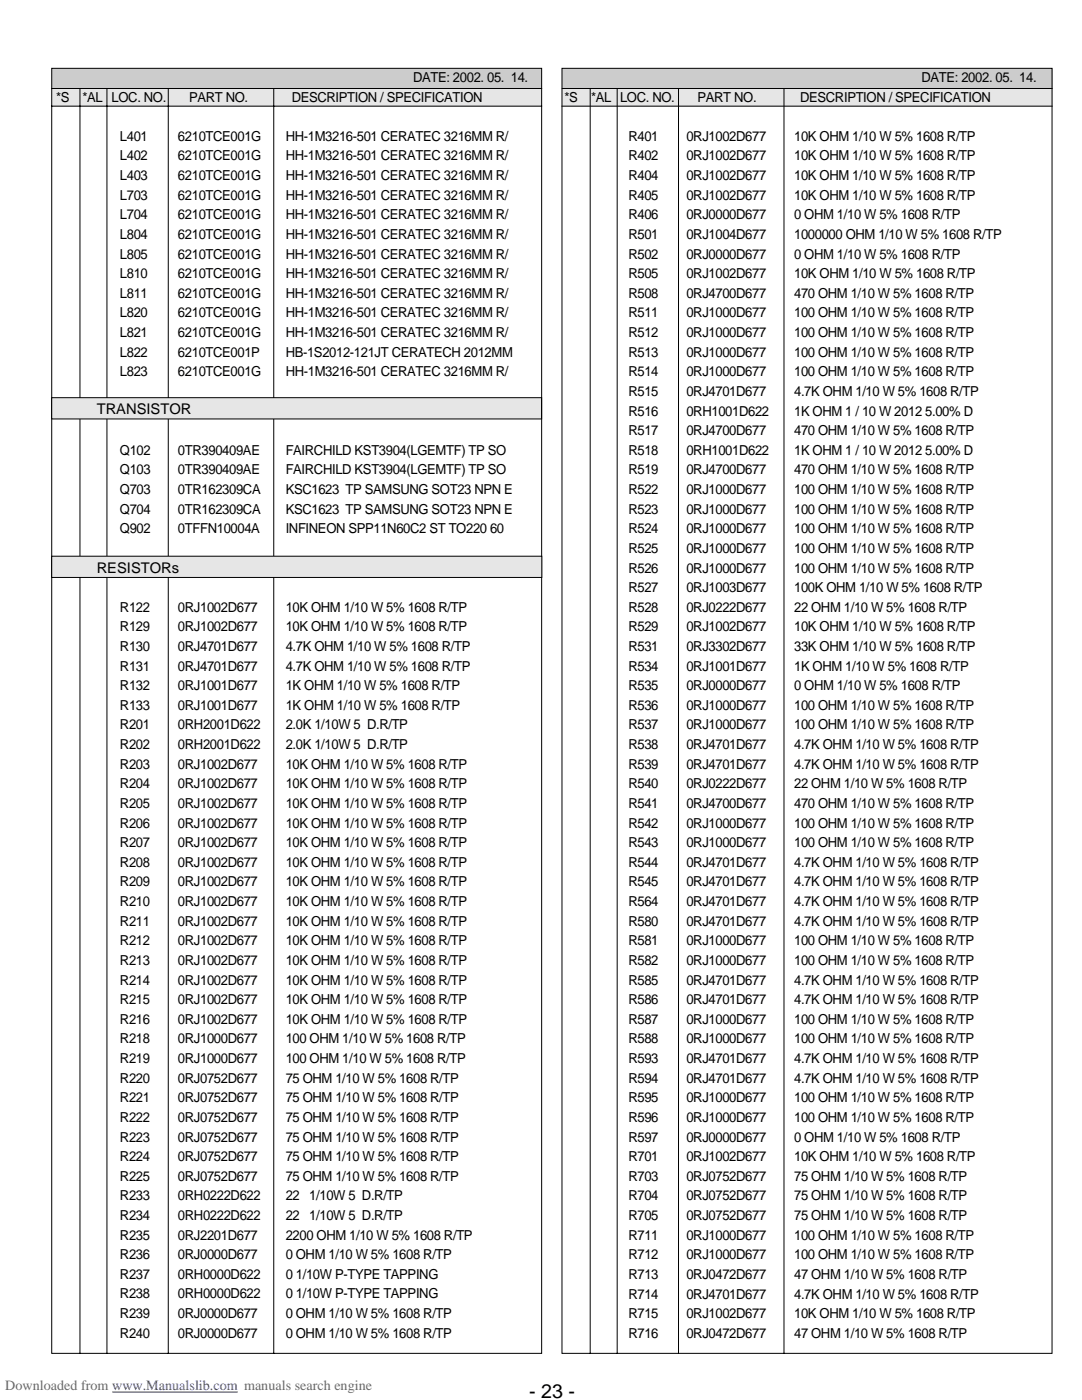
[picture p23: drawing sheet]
<svg xmlns="http://www.w3.org/2000/svg" width="216mm" height="279mm" viewBox="0 0 216 279" stroke-linecap="round" stroke-linejoin="round" font-family="sans-serif">
<defs><g id="words">
<text font-size="3.9" x="105.6" y="279">- 23 -</text>
<g font-size="2.9">
<text x="19.3" y="82.6">TRANSISTOR</text>
<text x="19.3" y="114.3">RESISTORs</text>
</g>
<text font-size="2.8" fill="#696969" x="1.1" y="277.4">Downloaded from www.Manualslib.com manuals search engine</text>
<g font-size="2.7">
<text x="82.4" y="16.4">DATE: 2002. 05. 14.</text>
<text x="183.9" y="16.4">DATE: 2002. 05. 14.</text>
<text x="11.2" y="20.3">*S</text>
<text x="16.5" y="20.3">*AL LOC. NO.</text>
<text x="37.7" y="20.3">PART NO.</text>
<text x="58.2" y="20.3">DESCRIPTION / SPECIFICATION</text>
<text x="112.6" y="20.3">*S</text>
<text x="117.9" y="20.3">*AL LOC. NO.</text>
<text x="139.2" y="20.3">PART NO.</text>
<text x="159.7" y="20.3">DESCRIPTION / SPECIFICATION</text>
<text x="23.9" y="28.1">L401</text>
<text x="35.5" y="28.1">6210TCE001G</text>
<text x="57" y="28.1">HH-1M3216-501 CERATEC 3216MM R/</text>
<text x="125.4" y="28.1">R401</text>
<text x="137" y="28.1">0RJ1002D677</text>
<text x="158.5" y="28.1">10K OHM 1/10 W 5% 1608 R/TP</text>
<text x="23.9" y="32">L402</text>
<text x="23.9" y="35.9">L403</text>
<text x="35.5" y="32">6210TCE001G</text>
<text x="35.5" y="35.9">6210TCE001G</text>
<text x="57" y="32">HH-1M3216-501 CERATEC 3216MM R/</text>
<text x="57" y="35.9">HH-1M3216-501 CERATEC 3216MM R/</text>
<text x="125.4" y="32">R402</text>
<text x="125.4" y="35.9">R404</text>
<text x="137" y="32">0RJ1002D677</text>
<text x="137" y="35.9">0RJ1002D677</text>
<text x="158.5" y="32">10K OHM 1/10 W 5% 1608 R/TP</text>
<text x="158.5" y="35.9">10K OHM 1/10 W 5% 1608 R/TP</text>
<text x="23.9" y="39.9">L703</text>
<text x="35.5" y="39.9">6210TCE001G</text>
<text x="57" y="39.9">HH-1M3216-501 CERATEC 3216MM R/</text>
<text x="125.4" y="39.9">R405</text>
<text x="137" y="39.9">0RJ1002D677</text>
<text x="158.5" y="39.9">10K OHM 1/10 W 5% 1608 R/TP</text>
<text x="23.9" y="43.8">L704</text>
<text x="23.9" y="47.7">L804</text>
<text x="35.5" y="43.8">6210TCE001G</text>
<text x="35.5" y="47.7">6210TCE001G</text>
<text x="57" y="43.8">HH-1M3216-501 CERATEC 3216MM R/</text>
<text x="57" y="47.7">HH-1M3216-501 CERATEC 3216MM R/</text>
<text x="125.4" y="43.8">R406</text>
<text x="125.4" y="47.7">R501</text>
<text x="137" y="43.8">0RJ0000D677</text>
<text x="137" y="47.7">0RJ1004D677</text>
<text x="158.5" y="43.8">0 OHM 1/10 W 5% 1608 R/TP</text>
<text x="158.5" y="47.7">1000000 OHM 1/10 W 5% 1608 R/TP</text>
<text x="23.9" y="51.6">L805</text>
<text x="35.5" y="51.6">6210TCE001G</text>
<text x="57" y="51.6">HH-1M3216-501 CERATEC 3216MM R/</text>
<text x="125.4" y="51.6">R502</text>
<text x="137" y="51.6">0RJ0000D677</text>
<text x="158.5" y="51.6">0 OHM 1/10 W 5% 1608 R/TP</text>
<text x="23.9" y="55.5">L810</text>
<text x="23.9" y="59.4">L811</text>
<text x="35.5" y="55.5">6210TCE001G</text>
<text x="35.5" y="59.4">6210TCE001G</text>
<text x="57" y="55.5">HH-1M3216-501 CERATEC 3216MM R/</text>
<text x="57" y="59.4">HH-1M3216-501 CERATEC 3216MM R/</text>
<text x="125.4" y="55.5">R505</text>
<text x="125.4" y="59.4">R508</text>
<text x="137" y="55.5">0RJ1002D677</text>
<text x="137" y="59.4">0RJ4700D677</text>
<text x="158.5" y="55.5">10K OHM 1/10 W 5% 1608 R/TP</text>
<text x="158.5" y="59.4">470 OHM 1/10 W 5% 1608 R/TP</text>
<text x="23.9" y="63.3">L820</text>
<text x="35.5" y="63.3">6210TCE001G</text>
<text x="57" y="63.3">HH-1M3216-501 CERATEC 3216MM R/</text>
<text x="125.4" y="63.4">R511</text>
<text x="137" y="63.4">0RJ1000D677</text>
<text x="158.5" y="63.4">100 OHM 1/10 W 5% 1608 R/TP</text>
<text x="23.9" y="67.3">L821</text>
<text x="23.9" y="71.2">L822</text>
<text x="35.5" y="67.3">6210TCE001G</text>
<text x="35.5" y="71.2">6210TCE001P</text>
<text x="57" y="67.3">HH-1M3216-501 CERATEC 3216MM R/</text>
<text x="57" y="71.2">HB-1S2012-121JT CERATECH 2012MM</text>
<text x="125.4" y="67.3">R512</text>
<text x="125.4" y="71.2">R513</text>
<text x="137" y="67.3">0RJ1000D677</text>
<text x="137" y="71.2">0RJ1000D677</text>
<text x="158.5" y="67.3">100 OHM 1/10 W 5% 1608 R/TP</text>
<text x="158.5" y="71.2">100 OHM 1/10 W 5% 1608 R/TP</text>
<text x="23.9" y="75.1">L823</text>
<text x="35.5" y="75.1">6210TCE001G</text>
<text x="57" y="75.1">HH-1M3216-501 CERATEC 3216MM R/</text>
<text x="125.4" y="75.1">R514</text>
<text x="137" y="75.1">0RJ1000D677</text>
<text x="158.5" y="75.1">100 OHM 1/10 W 5% 1608 R/TP</text>
<text x="125.4" y="79">R515</text>
<text x="125.4" y="82.9">R516</text>
<text x="137" y="79">0RJ4701D677</text>
<text x="137" y="82.9">0RH1001D622</text>
<text x="158.5" y="82.9">1K OHM 1 / 10 W 2012 5.00% D</text>
<text x="158.5" y="79">4.7K OHM 1/10 W 5% 1608 R/TP</text>
<text x="125.4" y="86.8">R517</text>
<text x="137" y="86.8">0RJ4700D677</text>
<text x="158.5" y="86.8">470 OHM 1/10 W 5% 1608 R/TP</text>
<text x="23.9" y="90.8">Q102</text>
<text x="23.9" y="94.7">Q103</text>
<text x="35.5" y="90.8">0TR390409AE</text>
<text x="35.5" y="94.7">0TR390409AE</text>
<text x="57" y="90.8">FAIRCHILD KST3904(LGEMTF) TP SO</text>
<text x="57" y="94.7">FAIRCHILD KST3904(LGEMTF) TP SO</text>
<text x="125.4" y="90.8">R518</text>
<text x="125.4" y="94.7">R519</text>
<text x="137" y="90.8">0RH1001D622</text>
<text x="137" y="94.7">0RJ4700D677</text>
<text x="158.5" y="90.8">1K OHM 1 / 10 W 2012 5.00% D</text>
<text x="158.5" y="94.7">470 OHM 1/10 W 5% 1608 R/TP</text>
<text x="23.9" y="98.6">Q703</text>
<text x="35.5" y="98.6">0TR162309CA</text>
<text x="57" y="98.6">KSC1623 TP SAMSUNG SOT23 NPN E</text>
<text x="125.4" y="98.6">R522</text>
<text x="137" y="98.6">0RJ1000D677</text>
<text x="158.5" y="98.6">100 OHM 1/10 W 5% 1608 R/TP</text>
<text x="23.9" y="102.5">Q704</text>
<text x="23.9" y="106.4">Q902</text>
<text x="35.5" y="102.5">0TR162309CA</text>
<text x="35.5" y="106.4">0TFFN10004A</text>
<text x="57" y="102.5">KSC1623 TP SAMSUNG SOT23 NPN E</text>
<text x="57" y="106.4">INFINEON SPP11N60C2 ST TO220 60</text>
<text x="125.4" y="102.5">R523</text>
<text x="125.4" y="106.4">R524</text>
<text x="137" y="102.5">0RJ1000D677</text>
<text x="137" y="106.4">0RJ1000D677</text>
<text x="158.5" y="102.5">100 OHM 1/10 W 5% 1608 R/TP</text>
<text x="158.5" y="106.4">100 OHM 1/10 W 5% 1608 R/TP</text>
<text x="125.4" y="110.3">R525</text>
<text x="137" y="110.3">0RJ1000D677</text>
<text x="158.5" y="110.3">100 OHM 1/10 W 5% 1608 R/TP</text>
<text x="125.4" y="114.3">R526</text>
<text x="125.4" y="118.2">R527</text>
<text x="137" y="114.3">0RJ1000D677</text>
<text x="137" y="118.2">0RJ1003D677</text>
<text x="158.5" y="114.3">100 OHM 1/10 W 5% 1608 R/TP</text>
<text x="158.5" y="118.2">100K OHM 1/10 W 5% 1608 R/TP</text>
<text x="23.9" y="122.1">R122</text>
<text x="35.5" y="122.1">0RJ1002D677</text>
<text x="57" y="122.1">10K OHM 1/10 W 5% 1608 R/TP</text>
<text x="125.4" y="122.1">R528</text>
<text x="137" y="122.1">0RJ0222D677</text>
<text x="158.5" y="122.1">22 OHM 1/10 W 5% 1608 R/TP</text>
<text x="23.9" y="126">R129</text>
<text x="23.9" y="129.9">R130</text>
<text x="35.5" y="126">0RJ1002D677</text>
<text x="35.5" y="129.9">0RJ4701D677</text>
<text x="57" y="126">10K OHM 1/10 W 5% 1608 R/TP</text>
<text x="57" y="129.9">4.7K OHM 1/10 W 5% 1608 R/TP</text>
<text x="125.4" y="126">R529</text>
<text x="125.4" y="129.9">R531</text>
<text x="137" y="126">0RJ1002D677</text>
<text x="137" y="129.9">0RJ3302D677</text>
<text x="158.5" y="126">10K OHM 1/10 W 5% 1608 R/TP</text>
<text x="158.5" y="129.9">33K OHM 1/10 W 5% 1608 R/TP</text>
<text x="23.9" y="133.8">R131</text>
<text x="23.9" y="137.7">R132</text>
<text x="35.5" y="133.8">0RJ4701D677</text>
<text x="35.5" y="137.7">0RJ1001D677</text>
<text x="57" y="133.8">4.7K OHM 1/10 W 5% 1608 R/TP</text>
<text x="57" y="137.7">1K OHM 1/10 W 5% 1608 R/TP</text>
<text x="125.4" y="133.8">R534</text>
<text x="125.4" y="137.8">R535</text>
<text x="137" y="133.8">0RJ1001D677</text>
<text x="137" y="137.8">0RJ0000D677</text>
<text x="158.5" y="133.8">1K OHM 1/10 W 5% 1608 R/TP</text>
<text x="158.5" y="137.8">0 OHM 1/10 W 5% 1608 R/TP</text>
<text x="23.9" y="141.7">R133</text>
<text x="35.5" y="141.7">0RJ1001D677</text>
<text x="57" y="141.7">1K OHM 1/10 W 5% 1608 R/TP</text>
<text x="125.4" y="141.7">R536</text>
<text x="137" y="141.7">0RJ1000D677</text>
<text x="158.5" y="141.7">100 OHM 1/10 W 5% 1608 R/TP</text>
<text x="23.9" y="145.6">R201</text>
<text x="23.9" y="149.5">R202</text>
<text x="35.5" y="145.6">0RH2001D622</text>
<text x="35.5" y="149.5">0RH2001D622</text>
<text x="57" y="145.6">2.0K 1/10W 5 D.R/TP</text>
<text x="57" y="149.5">2.0K 1/10W 5 D.R/TP</text>
<text x="125.4" y="145.6">R537</text>
<text x="125.4" y="149.5">R538</text>
<text x="137" y="145.6">0RJ1000D677</text>
<text x="137" y="149.5">0RJ4701D677</text>
<text x="158.5" y="145.6">100 OHM 1/10 W 5% 1608 R/TP</text>
<text x="158.5" y="149.5">4.7K OHM 1/10 W 5% 1608 R/TP</text>
<text x="23.9" y="153.4">R203</text>
<text x="35.5" y="153.4">0RJ1002D677</text>
<text x="57" y="153.4">10K OHM 1/10 W 5% 1608 R/TP</text>
<text x="125.4" y="153.4">R539</text>
<text x="137" y="153.4">0RJ4701D677</text>
<text x="158.5" y="153.4">4.7K OHM 1/10 W 5% 1608 R/TP</text>
<text x="23.9" y="157.3">R204</text>
<text x="23.9" y="161.2">R205</text>
<text x="35.5" y="157.3">0RJ1002D677</text>
<text x="35.5" y="161.2">0RJ1002D677</text>
<text x="57" y="157.3">10K OHM 1/10 W 5% 1608 R/TP</text>
<text x="57" y="161.2">10K OHM 1/10 W 5% 1608 R/TP</text>
<text x="125.4" y="157.3">R540</text>
<text x="125.4" y="161.2">R541</text>
<text x="137" y="157.3">0RJ0222D677</text>
<text x="137" y="161.2">0RJ4700D677</text>
<text x="158.5" y="157.3">22 OHM 1/10 W 5% 1608 R/TP</text>
<text x="158.5" y="161.2">470 OHM 1/10 W 5% 1608 R/TP</text>
<text x="23.9" y="165.2">R206</text>
<text x="35.5" y="165.2">0RJ1002D677</text>
<text x="57" y="165.2">10K OHM 1/10 W 5% 1608 R/TP</text>
<text x="125.4" y="165.2">R542</text>
<text x="137" y="165.2">0RJ1000D677</text>
<text x="158.5" y="165.2">100 OHM 1/10 W 5% 1608 R/TP</text>
<text x="23.9" y="169.1">R207</text>
<text x="23.9" y="173">R208</text>
<text x="35.5" y="169.1">0RJ1002D677</text>
<text x="35.5" y="173">0RJ1002D677</text>
<text x="57" y="169.1">10K OHM 1/10 W 5% 1608 R/TP</text>
<text x="57" y="173">10K OHM 1/10 W 5% 1608 R/TP</text>
<text x="125.4" y="169.1">R543</text>
<text x="125.4" y="173">R544</text>
<text x="137" y="169.1">0RJ1000D677</text>
<text x="137" y="173">0RJ4701D677</text>
<text x="158.5" y="169.1">100 OHM 1/10 W 5% 1608 R/TP</text>
<text x="158.5" y="173">4.7K OHM 1/10 W 5% 1608 R/TP</text>
<text x="23.9" y="176.9">R209</text>
<text x="35.5" y="176.9">0RJ1002D677</text>
<text x="57" y="176.9">10K OHM 1/10 W 5% 1608 R/TP</text>
<text x="125.4" y="176.9">R545</text>
<text x="137" y="176.9">0RJ4701D677</text>
<text x="158.5" y="176.9">4.7K OHM 1/10 W 5% 1608 R/TP</text>
<text x="23.9" y="180.8">R210</text>
<text x="23.9" y="184.7">R211</text>
<text x="35.5" y="180.8">0RJ1002D677</text>
<text x="35.5" y="184.7">0RJ1002D677</text>
<text x="57" y="180.8">10K OHM 1/10 W 5% 1608 R/TP</text>
<text x="57" y="184.7">10K OHM 1/10 W 5% 1608 R/TP</text>
<text x="125.4" y="180.8">R564</text>
<text x="125.4" y="184.7">R580</text>
<text x="137" y="180.8">0RJ4701D677</text>
<text x="137" y="184.7">0RJ4701D677</text>
<text x="158.5" y="180.8">4.7K OHM 1/10 W 5% 1608 R/TP</text>
<text x="158.5" y="184.7">4.7K OHM 1/10 W 5% 1608 R/TP</text>
<text x="23.9" y="188.7">R212</text>
<text x="35.5" y="188.7">0RJ1002D677</text>
<text x="57" y="188.7">10K OHM 1/10 W 5% 1608 R/TP</text>
<text x="125.4" y="188.7">R581</text>
<text x="137" y="188.7">0RJ1000D677</text>
<text x="158.5" y="188.7">100 OHM 1/10 W 5% 1608 R/TP</text>
<text x="23.9" y="192.6">R213</text>
<text x="23.9" y="196.5">R214</text>
<text x="35.5" y="192.6">0RJ1002D677</text>
<text x="35.5" y="196.5">0RJ1002D677</text>
<text x="57" y="192.6">10K OHM 1/10 W 5% 1608 R/TP</text>
<text x="57" y="196.5">10K OHM 1/10 W 5% 1608 R/TP</text>
<text x="125.4" y="192.6">R582</text>
<text x="125.4" y="196.5">R585</text>
<text x="137" y="192.6">0RJ1000D677</text>
<text x="137" y="196.5">0RJ4701D677</text>
<text x="158.5" y="192.6">100 OHM 1/10 W 5% 1608 R/TP</text>
<text x="158.5" y="196.5">4.7K OHM 1/10 W 5% 1608 R/TP</text>
<text x="23.9" y="200.4">R215</text>
<text x="35.5" y="200.4">0RJ1002D677</text>
<text x="57" y="200.4">10K OHM 1/10 W 5% 1608 R/TP</text>
<text x="125.4" y="200.4">R586</text>
<text x="137" y="200.4">0RJ4701D677</text>
<text x="158.5" y="200.4">4.7K OHM 1/10 W 5% 1608 R/TP</text>
<text x="23.9" y="204.3">R216</text>
<text x="23.9" y="208.2">R218</text>
<text x="35.5" y="204.3">0RJ1002D677</text>
<text x="35.5" y="208.2">0RJ1000D677</text>
<text x="57" y="204.3">10K OHM 1/10 W 5% 1608 R/TP</text>
<text x="57" y="208.2">100 OHM 1/10 W 5% 1608 R/TP</text>
<text x="125.4" y="204.3">R587</text>
<text x="125.4" y="208.2">R588</text>
<text x="137" y="204.3">0RJ1000D677</text>
<text x="137" y="208.2">0RJ1000D677</text>
<text x="158.5" y="204.3">100 OHM 1/10 W 5% 1608 R/TP</text>
<text x="158.5" y="208.2">100 OHM 1/10 W 5% 1608 R/TP</text>
<text x="23.9" y="212.2">R219</text>
<text x="35.5" y="212.2">0RJ1000D677</text>
<text x="57" y="212.2">100 OHM 1/10 W 5% 1608 R/TP</text>
<text x="125.4" y="212.2">R593</text>
<text x="137" y="212.2">0RJ4701D677</text>
<text x="158.5" y="212.2">4.7K OHM 1/10 W 5% 1608 R/TP</text>
<text x="23.9" y="216.1">R220</text>
<text x="23.9" y="220">R221</text>
<text x="35.5" y="216.1">0RJ0752D677</text>
<text x="35.5" y="220">0RJ0752D677</text>
<text x="57" y="216.1">75 OHM 1/10 W 5% 1608 R/TP</text>
<text x="57" y="220">75 OHM 1/10 W 5% 1608 R/TP</text>
<text x="125.4" y="216.1">R594</text>
<text x="125.4" y="220">R595</text>
<text x="137" y="216.1">0RJ4701D677</text>
<text x="137" y="220">0RJ1000D677</text>
<text x="158.5" y="216.1">4.7K OHM 1/10 W 5% 1608 R/TP</text>
<text x="158.5" y="220">100 OHM 1/10 W 5% 1608 R/TP</text>
<text x="23.9" y="223.9">R222</text>
<text x="23.9" y="227.8">R223</text>
<text x="35.5" y="223.9">0RJ0752D677</text>
<text x="35.5" y="227.8">0RJ0752D677</text>
<text x="57" y="223.9">75 OHM 1/10 W 5% 1608 R/TP</text>
<text x="57" y="227.8">75 OHM 1/10 W 5% 1608 R/TP</text>
<text x="125.4" y="223.9">R596</text>
<text x="125.4" y="227.8">R597</text>
<text x="137" y="223.9">0RJ1000D677</text>
<text x="137" y="227.8">0RJ0000D677</text>
<text x="158.5" y="223.9">100 OHM 1/10 W 5% 1608 R/TP</text>
<text x="158.5" y="227.8">0 OHM 1/10 W 5% 1608 R/TP</text>
<text x="23.9" y="231.7">R224</text>
<text x="35.5" y="231.7">0RJ0752D677</text>
<text x="57" y="231.7">75 OHM 1/10 W 5% 1608 R/TP</text>
<text x="125.4" y="231.7">R701</text>
<text x="137" y="231.7">0RJ1002D677</text>
<text x="158.5" y="231.7">10K OHM 1/10 W 5% 1608 R/TP</text>
<text x="23.9" y="235.6">R225</text>
<text x="23.9" y="239.6">R233</text>
<text x="35.5" y="235.6">0RJ0752D677</text>
<text x="35.5" y="239.6">0RH0222D622</text>
<text x="57" y="239.6">22 1/10W 5 D.R/TP</text>
<text x="57" y="235.6">75 OHM 1/10 W 5% 1608 R/TP</text>
<text x="125.4" y="235.7">R703</text>
<text x="125.4" y="239.6">R704</text>
<text x="137" y="235.7">0RJ0752D677</text>
<text x="137" y="239.6">0RJ0752D677</text>
<text x="158.5" y="235.7">75 OHM 1/10 W 5% 1608 R/TP</text>
<text x="158.5" y="239.6">75 OHM 1/10 W 5% 1608 R/TP</text>
<text x="23.9" y="243.5">R234</text>
<text x="35.5" y="243.5">0RH0222D622</text>
<text x="57" y="243.5">22 1/10W 5 D.R/TP</text>
<text x="125.4" y="243.5">R705</text>
<text x="137" y="243.5">0RJ0752D677</text>
<text x="158.5" y="243.5">75 OHM 1/10 W 5% 1608 R/TP</text>
<text x="23.9" y="247.4">R235</text>
<text x="23.9" y="251.3">R236</text>
<text x="35.5" y="247.4">0RJ2201D677</text>
<text x="35.5" y="251.3">0RJ0000D677</text>
<text x="57" y="247.4">2200 OHM 1/10 W 5% 1608 R/TP</text>
<text x="57" y="251.3">0 OHM 1/10 W 5% 1608 R/TP</text>
<text x="125.4" y="247.4">R711</text>
<text x="125.4" y="251.3">R712</text>
<text x="137" y="247.4">0RJ1000D677</text>
<text x="137" y="251.3">0RJ1000D677</text>
<text x="158.5" y="247.4">100 OHM 1/10 W 5% 1608 R/TP</text>
<text x="158.5" y="251.3">100 OHM 1/10 W 5% 1608 R/TP</text>
<text x="23.9" y="255.2">R237</text>
<text x="35.5" y="255.2">0RH0000D622</text>
<text x="57" y="255.2">0 1/10W P-TYPE TAPPING</text>
<text x="125.4" y="255.2">R713</text>
<text x="137" y="255.2">0RJ0472D677</text>
<text x="158.5" y="255.2">47 OHM 1/10 W 5% 1608 R/TP</text>
<text x="23.9" y="259.1">R238</text>
<text x="23.9" y="263.1">R239</text>
<text x="35.5" y="259.1">0RH0000D622</text>
<text x="35.5" y="263.1">0RJ0000D677</text>
<text x="57" y="259.1">0 1/10W P-TYPE TAPPING</text>
<text x="57" y="263.1">0 OHM 1/10 W 5% 1608 R/TP</text>
<text x="125.4" y="259.1">R714</text>
<text x="125.4" y="263.1">R715</text>
<text x="137" y="259.1">0RJ4701D677</text>
<text x="137" y="263.1">0RJ1002D677</text>
<text x="158.5" y="259.1">4.7K OHM 1/10 W 5% 1608 R/TP</text>
<text x="158.5" y="263.1">10K OHM 1/10 W 5% 1608 R/TP</text>
<text x="23.9" y="267">R240</text>
<text x="35.5" y="267">0RJ0000D677</text>
<text x="57" y="267">0 OHM 1/10 W 5% 1608 R/TP</text>
<text x="125.4" y="267">R716</text>
<text x="137" y="267">0RJ0472D677</text>
<text x="158.5" y="267">47 OHM 1/10 W 5% 1608 R/TP</text>
</g>
</g></defs>
<path d="M112.2 13.7h97.8v4.1h-97.8z" fill-rule="evenodd" fill="#ccc"/>
<path d="M112.2 17.6h97.8v3.6h-97.8z" fill-rule="evenodd" fill="#e6e6e6"/>
<path d="M112.1 17.7h97.9M112 21.2h98" fill="none" stroke="#000" stroke-width=".2"/>
<path d="M10.4 13.7h97.8v4.1h-97.8z" fill-rule="evenodd" fill="#ccc"/>
<path d="M10.4 17.6h97.8v3.6h-97.8z" fill-rule="evenodd" fill="#e6e6e6"/>
<path d="M10.2 17.7h98M10.3 13.6h97.8v256.5h-97.8zM16 17.6v252.6M21.3 17.6v252.6M33.6 17.6v252.6M54.6 17.6v252.6M112.1 13.6h97.8v256.5h-97.8zM117.8 17.6v252.6M123.2 17.6v252.6M135.4 17.6v252.6M156.4 17.6v252.6M10.2 21.2h98" fill="none" stroke="#000" stroke-width=".2"/>
<path d="M10.4 111.1h97.6v4h-97.6z" fill-rule="evenodd" fill="#e6e6e6"/>
<path d="M10.3 111h97.8v4.2h-97.8z" fill="none" stroke="#000" stroke-width=".2"/>
<path d="M10.4 79.5h97.6v4h-97.6z" fill-rule="evenodd" fill="#e6e6e6"/>
<path d="M10.3 79.4h97.8v4.2h-97.8z" fill="none" stroke="#000" stroke-width=".2"/>
<path d="M22.4 277.8h25.1" fill="none" stroke="#00f" stroke-width=".2"/>
<use href="#words"/>
</svg>
